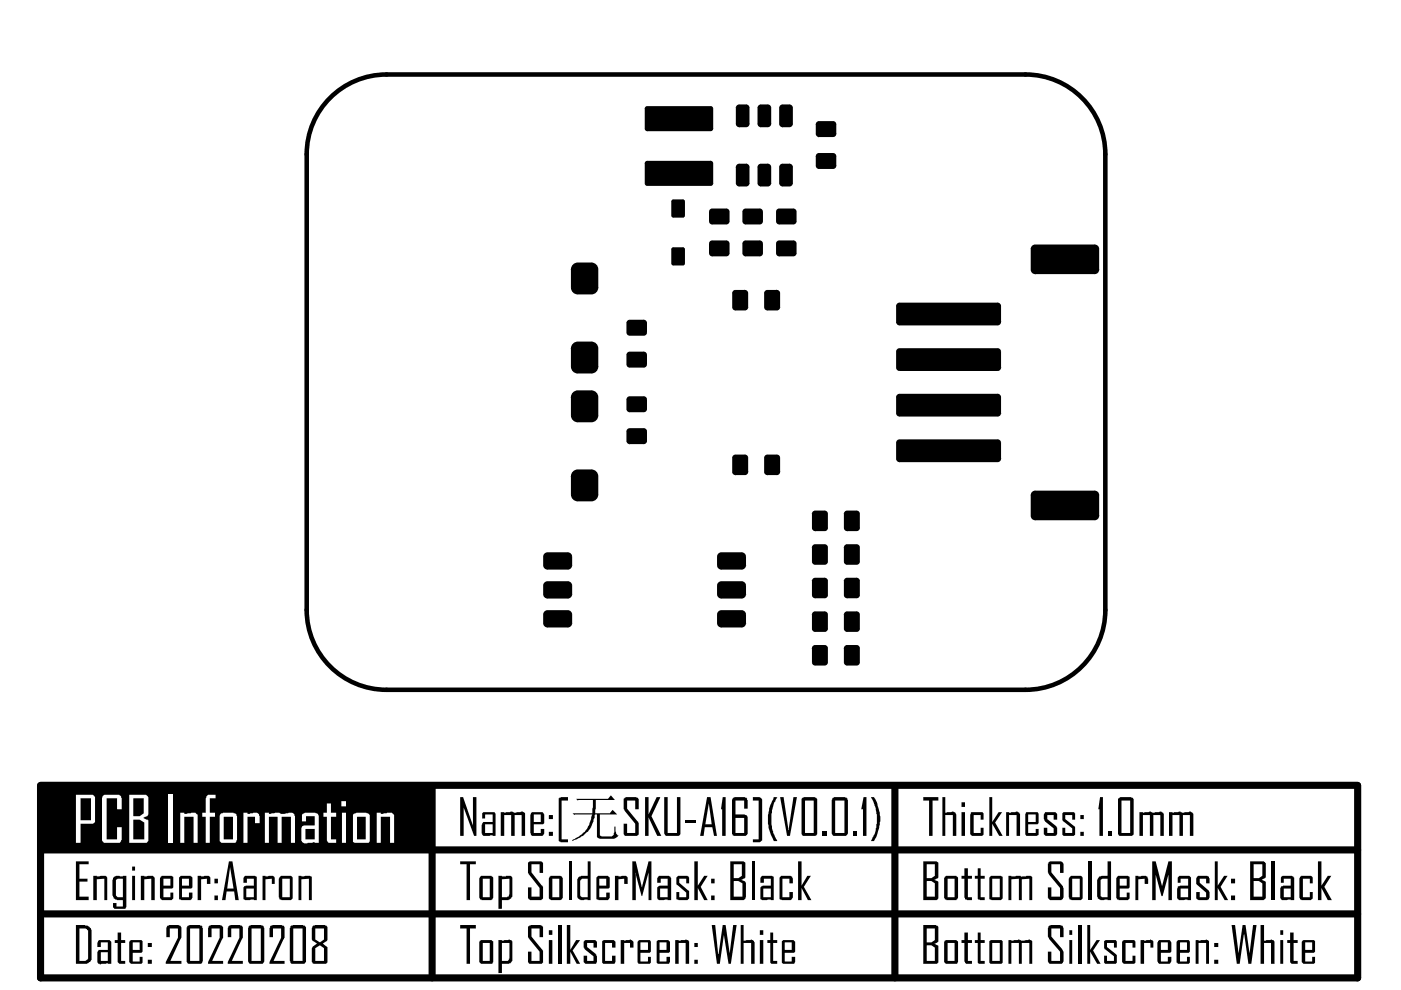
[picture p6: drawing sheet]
<svg xmlns="http://www.w3.org/2000/svg" width="297mm" height="210mm" viewBox="0 0 297 210" stroke-linecap="round" stroke-linejoin="round" font-family="sans-serif">
<path d="M69.5 21.3a16.9 16.9 0 0 1 12.5-5.5h135.4a16.9 16.9 0 0 1 17 16.9v96.6a16.9 16.9 0 0 1-17 17h-135.4a16.9 16.9 0 0 1-17-17v-96.6a16.8 16.8 0 0 1 4.5-11.4z" fill="none" stroke="#000" stroke-width=".97"/>
<path d="M8.6 166.6v40.7h279.3v-40.7M8.6 166.5h279.3M91.6 166.6v40.7M189.7 166.6v40.7M8.6 193.8h279.3M8.6 180.2h279.3" fill="none" stroke="#000" stroke-width="1.5"/>
<g fill="#000">
<path d="M16.1 182.6h2.7v.6h-2v3.1h1.8v.6h-1.8v3.2h2v.7h-2.7zM19.8 185.7h.7v.1l1.4-.1a.67 .67 0 0 1 .8 .6v4.5h-.6v-4.5l-1.6 .1v4.4h-.7zM29.9 185.7l1.2 .1a1.24 1.24 0 0 1 1.7 .4v4.6h-.7v-4.5l-1.5 .1v4.4h-.7zM41.9 185.7h.7v.1l1.1-.1a.67 .67 0 0 1 .9 .6v1.1h-.7v-1.1l-1.3 .1v4.4h-.7zM55.7 185.7h.6v.1l1.1-.1a.67 .67 0 0 1 .8 .6v1.1h-.6v-1.1l-1.3 .1v4.4h-.6zM63.3 185.7h.6v.1l1.2-.1a.69 .69 0 0 1 1 .5v4.6h-.6v-4.5l-1.6 .1v4.4h-.6zM24.9 197.7h.8v1.6h.8v.6h-.8v3.8h.8v.6h-1.2l-.4-.3v-4.1h-.6v-.6h.6zM35.4 196.4l.5-.3h1.9l.4 .1 .3 .4v2.2l-2.4 4.9h2.4v.6h-3.4v-.3l2.6-5.2v-1.9h-1.7v1.8h-.7v-2.1h.1zM44.2 196.4l.5-.3h2l.4 .1 .2 .4v2.2l-2.3 4.9h2.3v.6h-3.2v-.3l2.5-5.2v-1.9h-1.7v1.8h-.8zM48.4 196.4l.5-.3h2l.6 .4v2.3l-2.3 4.9h2.3v.6h-3.2v-.3l2.5-5.2v-1.9h-1.8v1.8h-.7zM57.3 196.4l.5-.2v-.1h1.9l.6 .4v2.3l-2.3 4.9h2.3v.6h-3.2v-.3l2.5-5.2v-1.9h-1.7v1.8h-.8z"/>
<path d="M24.1 185.9l.5-.2 .8 .1 1.4-.1v6.4a.49 .49 0 0 1-.6 .6h-1.9a.82 .82 0 0 1-.3-1.1v-.1h.7v.7h1.4v-1.4l-1.6-.1-.4-.2-.3-.6v-3.3zM24.6 186.6v3.3l.3 .3h1.2v-3.9h-1.2z"/>
<path d="M28 183.7h.6v.9h-.6zM28 185.7h.6v5.1h-.6z"/>
<path d="M34 185.9l.3-.2h1.8a.49 .49 0 0 1 .6 .6v1.8l-.2 .3h-1.8v1.8h1.4v-.9h.6v1.2l-.3 .3h-2l-.5-.4v-4.2zM34.7 186.3v1.5h1.4v-1.5z"/>
<path d="M38 186.1l.3-.4h1.9a.61 .61 0 0 1 .6 .6v1.8l-.2 .3h-2v1.8h1.5v-.9h.7v.9a.61 .61 0 0 1-.6 .6h-1.7l-.5-.2zM38.6 186.3v1.5h1.5v-1.5z"/>
<path d="M45.5 186.3h.7v1h-.7zM45.5 189.9h.7v.9h-.7z"/>
<path d="M48.5 182.6h.8l1.3 8.2h-.7l-.3-1.8h-1.6l-.2 1.8h-.7zM48.8 183.9l-.6 4.5h1.3z"/>
<path d="M51.6 186.1l.4-.4h1.8a.49 .49 0 0 1 .6 .6v4.5h-.6v-.1l-1.3 .1a.62 .62 0 0 1-.9-.4v-2.3l.1-.2 2.1-.1v-1.5h-1.5v.9h-.7zM52.2 188.4v1.8h1.6v-1.8z"/>
<path d="M59.2 186.1l.4-.4h1.8a.49 .49 0 0 1 .7 .6v4.2l-.4 .3h-2l-.3-.1-.3-.5v-3.9zM59.8 186.3v3.9h1.6v-3.9z"/>
<path d="M16.1 196.1h2v.1h.2a1.38 1.38 0 0 1 1.1 1v5.7a1.3 1.3 0 0 1-1.5 1.4h-1.8zM16.8 196.9v6.8h1.4v-.1a.66 .66 0 0 0 .5-.7v-5.2a.49 .49 0 0 0-.4-.7l-.1-.1z"/>
<path d="M20.8 199.6l.2-.3h2.2l.4 .4v4.6l-1-.1-1.5 .3-.5-.4v-2.3l.3-.4h2v-1.6h-1.5v1h-.8zM21.4 201.9v1.8h1.5v-1.8z"/>
<path d="M27.5 199.4l.3-.1h1.8a.49 .49 0 0 1 .6 .6v1.9l-.2 .2h-1.9v1.9h1.5v-1h.6v.8a.49 .49 0 0 1-.6 .6h-1.8l-.4-.3v-4.3zM28.1 199.8v1.6h1.5v-1.6z"/>
<path d="M31.3 199.9h.9v.9h-.9zM31.3 203.5h.9v.8h-.9z"/>
<path d="M39.7 196.4l.5-.3h2.2v.1a.43 .43 0 0 1 .5 .5h.1v7.2l-.4 .4h-2.7l-.3-.3v-7.4h.1zM40.3 196.9v6.8h2v-6.8z"/>
<path d="M52.7 196.4l.5-.3h2.2v.1l.5 .2 .1 .3v7.2l-.3 .4h-2.7l-.4-.4v-7.2zM53.3 196.9v6.8h2v-6.8z"/>
<path d="M61.6 196.4l.5-.2v-.1h2.2v.1h.3l.3 .4v7.1a.61 .61 0 0 1-.6 .6h-2.5l-.2-.2-.2-.4v-7h.2zM62.2 196.9v6.8h1.9v-6.8z"/>
<path d="M66.2 196.4l.5-.2v-.1h2.2l.5 .4v2.8l-.1 .3-.9 .5 1 .7v3.1a.47 .47 0 0 1-.6 .4h-2.3l-.4-.3v-3l.3-.3 .8-.6-.8-.5-.3-.4v-2.5zM66.8 196.9v2.3l1 .6 .9-.6v-2.3zM66.8 201v2.7h1.9v-2.7l-.9-.6z"/>
</g>
<path d="M8.6 166.9h82.5v13.3h-82.5z" fill-rule="evenodd" fill="#000"/>
<g fill="#fff">
<path d="M21.8 168.8l.3-.3h3a.8 .8 0 0 1 .7 .7v2.4h-1v-2.4h-2.2v8.8h2.2v-2.6h1v2.7h-.1a.63 .63 0 0 1-.8 .6h-2.9l-.4-.5v-9.1z"/>
<path d="M35.8 168.5h.8v10.2h-.8z"/>
<path d="M38.2 172.3h.9v.3l1.6-.3a.88 .88 0 0 1 1.2 .6v5.8h-.9v-5.5h-1.9v5.5h-.9z"/>
<path d="M43.7 168.9l.4-.4h1.6v.7h-1.2v3.1h1.1v.9h-1.1v5.5h-.9v-5.5h-.7v-.9h.7v-3.1z"/>
<path d="M51.6 172.3h.9v.3l1.1-.2a.94 .94 0 0 1 1.5 .7v1.4h-1v-1.3h-1.6v5.5h-.9z"/>
<path d="M56.2 172.3h.8v.3l1.4-.3h.8l.3 .3 1.6-.2a.94 .94 0 0 1 1.4 .7v5.6h-.8v-5.5h-2v5.5h-.8v-5.5h-1.9v5.5h-.8z"/>
<path d="M69.3 170.4h.9v1.9h1.1v.9h-1.1v4.8h1.1v.7h-1.3a.64 .64 0 0 1-.7-.7v-4.8h-.7v-.9h.7z"/>
<path d="M79.9 172.3h.8v.3l1.6-.3a.86 .86 0 0 1 1.3 .8v5.6h-.9v-5.5h-2v5.5h-.8z"/>
<path d="M16.1 168.5h3.3a.87 .87 0 0 1 .8 .7v4.7a.64 .64 0 0 1-.8 .7h-2.3v4.1h-1zM17.1 169.2v4.7h2.2v-4.7z"/>
<path d="M27.4 168.5h3.6l.5 .5v3.7l-.3 .4-.8 .3 1.1 .5v4.2a.63 .63 0 0 1-.8 .6h-3.3zM28.3 169.2v3.9h1.3l.9-.7v-3.2zM28.3 173.8v4.2h2.3v-3.6l-1-.6z"/>
<path d="M46.7 172.6l.6-.3h2.2l.6 .4 .2 .4v5l-.3 .5-.1 .1h-2.6a.64 .64 0 0 1-.7-.7v-5.1zM47.4 173.2v4.8h2v-4.8z"/>
<path d="M64.1 172.6l.5-.3h2.2a.85 .85 0 0 1 .8 .9v5.5h-.9v-.1l-1.4 .1a.95 .95 0 0 1-1.4-.6v-2.3a.64 .64 0 0 1 .7-.8h2.1v-1.9h-1.8v1.1h-.9zM64.8 175.8v2.2h1.9v-2.2z"/>
<path d="M72.4 169.9h1v1.1h-1zM72.5 172.3h.9v6.4h-.9z"/>
<path d="M75 172.6l.6-.3h2.1a.85 .85 0 0 1 .7 .9v4.8a.56 .56 0 0 1-.1 .6 .56 .56 0 0 1-.6 .1h-2.1a.56 .56 0 0 1-.6-.1 .56 .56 0 0 1-.2-.6v-5.2zM75.7 173.2v4.8h1.8v-4.8z"/>
</g>
<g fill="#000">
<path d="M97.6 169h.6l2.1 6v-6h.7v8.2h-.5l-2.2-6v6h-.7zM106.2 172.2h.7v.1l1.1-.1a.95 .95 0 0 1 1.1 .1l1.1-.1a.68 .68 0 0 1 1.1 .5v4.5h-.7v-4.4h-1.5v4.4h-.7v-4.4h-1.5v4.4h-.7zM118.5 169.2l.4-.2h1.5v.7h-1.3v8.3h1.3v.6h-1.6l-.3-.3zM122.1 169.4h6.8l.6-.8 .9 1h-4.1v1.9l-.1 .2v.7h3.1l.6-.7 1 1h-3.7v4.4l.4 .2h1.9a.63 .63 0 0 0 .6-.7l.2-.1v-1.2h.2v.1a2.14 2.14 0 0 0 .5 1.7h.1l-.1 .2-.7 .5h-2.9a.68 .68 0 0 1-.8-.7v-4.4h-.4a9.3 9.3 0 0 1-1.6 3.7l-1.6 1.2-1.6 .7-.1-.2a6.7 6.7 0 0 0 3.7-3.3l.6-2.1h-3.7l-.1 .1-.4-.4h4.2l.1-2.8h-3.1l-.1 .1zM132.2 169.4l.5-.4h2.2l.5 .4v2.2h-.7v-1.9h-1.7v1.8l2.4 2.9v2.3a.47 .47 0 0 1-.6 .5h-2.1a.47 .47 0 0 1-.5-.6v-2h.8v2h1.7v-2l-2.5-3zM136.8 169h.7v3.7l1.7-3.7h.8l-1.9 4.1 2.1 4.1h-.9l-1.8-3.9v3.9h-.7zM140.8 169h.8v7.6h1.9v-7.6h.8v7.6a.49 .49 0 0 1-.7 .6h-2.4l-.4-.5zM145.4 173.8h2.2v.6h-2.2zM153.2 169h.6v8.2h-.7v-5.6h-.2zM159.6 169h1.5l.5 .5v8.7l-.5 .4h-1.5v-.6h1.3v-8.3h-1.3zM164 169h.8l-.4 .9a7.1 7.1 0 0 0-.8 4.1v.2a6.9 6.9 0 0 0 .9 3.6l.3 .5h-.8a8.9 8.9 0 0 1-.1-8.8zM165.4 169h.7l1 7.1 1.1-7.1h.8l-1.5 8.2h-.6z"/>
<path d="M174.4 176.4h.8v.8h-.8zM180.9 176.4h.7v.8h-.7zM183.1 169h.6v8.2h-.7v-5.6h-.4zM184.7 169h.6a11.6 11.6 0 0 1 1.4 5.2l-.3 .9a8.3 8.3 0 0 1-1.1 3.2h-.6v-.1a9.3 9.3 0 0 0 .9-7.1zM195.8 169h3.1v.7h-1.2v7.5h-.7v-7.5h-1.2zM199.8 169h.6v3.3l1-.1a1.13 1.13 0 0 1 1.2 .1l.2 .4v4.5h-.8v-4.4h-1.6v4.4h-.6zM205.8 172.3l.1-.1h2a.49 .49 0 0 1 .6 .6v1h-.6v-1h-1.5v3.8h1.5v-1.1h.6v1.1a.49 .49 0 0 1-.6 .6h-1.8l-.4-.3v-4.2zM209.8 169h.6v5.3l1.3-2.1h.8l-1.5 2.2 1.6 2.8h-.8l-1.4-2.6v2.6h-.6zM213.3 172.2h.6v.1l1.3-.1a.76 .76 0 0 1 .9 .1v.3h.2v4.6h-.8v-4.4h-1.6v4.4h-.6zM221.6 172.2h2.2l.3 .4v1.2h-.7v-1h-1.4v.9l2 1.6 .1 1.3a.49 .49 0 0 1-.6 .6h-1.8l-.4-.3v-1.4h.7v1.1h1.4v-1l-2-1.6-.1-1.3zM225.2 172.4l.3-.2h1.8a.49 .49 0 0 1 .6 .6v1h-.6v-1h-1.4v.9l1.9 1.4 .1 1.5a.49 .49 0 0 1-.6 .6h-1.4a.49 .49 0 0 1-.7-.6v-1.1h.7v1.1h1.4v-1l-1.9-1.4-.2-.3zM233.2 169h.6v8.2h-.7v-5.6h-.2z"/>
<path d="M235.1 176.4h.7v.8h-.7zM241.6 172.2l1 .1 1.4-.2 .3 .2h.5l1.5-.2 .3 .2 .1 .3v4.6h-.7v-4.4h-1.5v4.4h-.7v-4.4h-1.5v4.4h-.7zM247.9 172.2l.9 .1 1.5-.2 .3 .2h.4l1.5-.2 .4 .2 .1 .3v4.6h-.7v-4.4h-1.5v4.4h-.7v-4.4h-1.5v4.4h-.7zM97.6 182.6h3.3v.6h-1.2v7.6h-.8v-7.6h-1.3zM97.6 196.1h3.3v.8h-1.2v7.4h-.8v-7.4h-1.3zM111.9 182.9l.4-.3h2.2a.49 .49 0 0 1 .6 .6v1.9h-.7v-1.9h-1.7v1.8l2.4 3v2.2a.61 .61 0 0 1-.6 .6h-1.9a.61 .61 0 0 1-.7-.6v-2.1h.8v2h1.7v-1.8l-2.5-3.2zM120.5 182.6h.7v8.2h-.7zM130.4 185.7h.7v.1l1.1-.1a.67 .67 0 0 1 .9 .6v1.1h-.8v-1.1l-1.2 .1v4.4h-.7zM134.1 182.6h.7l1.4 5.5 1.3-5.5h.6v8.2h-.6v-5.8l-1.3 5h-.2l-1.3-5 .1 .4v5.4h-.7zM143.4 186.1l.4-.4h1.7a.49 .49 0 0 1 .6 .6v1h-.6v-1h-1.5v.9l2.1 1.7v1.6l-.4 .3h-1.8l-.5-.2v-1.5h.6v1.1h1.5v-.9l-2.1-1.8zM147.2 182.6h.7v5.2l1.4-2.1h.7l-1.4 2.3 1.4 2.8h-.7l-1.4-2.5v2.5h-.7zM150.9 196.1h.7l.8 6.5 .8-6.5h.6l.9 6.5 .7-6.5h.8l-1.2 8.2h-.5l-1-6.6-.9 6.6h-.6z"/>
<path d="M159.4 182.6h.6v8.2h-.6zM165.3 186.1l.3-.4h2l.4 .2 .1 1.4h-.7v-1h-1.5v3.9h1.5v-1.1h.7v1.3l-.2 .3-.3 .1h-1.8l-.5-.2zM169.2 182.6h.7v5.2l1.3-2.1h.7l-1.5 2.3 1.6 2.8h-.7l-1.4-2.5v2.5h-.7zM204.5 184.1h.7v1.6h.9v.6h-.9v3.9h.9v.6h-1l-.4-.1-.2-.3v-4.1h-.6v-.6h.6zM207.3 184.1h.6v1.6h.9v.6h-.9v3.9h.9v.6h-1l-.5-.2v-4.3h-.6v-.6h.6zM213.8 185.7h.6v.1l2-.1 .2 .2 1.4-.2a.62 .62 0 0 1 .9 .5v4.6h-.7v-4.5l-1.6 .1v4.4h-.6v-4.5l-1.6 .1v4.4h-.6zM222.3 182.9l.2-.3h2.5l.5 .5v2h-.7v-1.9h-1.9v1.8l2.5 2.9 .1 .4v2.1l-.5 .4h-2.3l-.5-.4v-2.3h.7v2h1.9v-1.8l-2.5-3-.1-.3v-1.9h.1zM230.8 182.6h.7v8.2h-.7zM240.7 185.7h.6v.1l1.1-.1a.87 .87 0 0 1 1 .6v1.1h-.7v-1.1l-1.4 .1v4.4h-.6zM244.3 182.6h.7l1.4 5.5 1.3-5.5h.8v8.2h-.8v-5.6l.2-.2-1.4 5h-.2l-1.4-5 .1 .1v5.7h-.7zM253.8 185.9l.2-.2h2l.5 .5v1.1h-.8v-1h-1.3v.9l2.1 1.9v1.3l-.5 .4h-1.9l-.5-.3v-1.4h.8v1.1h1.3v-.9l-2.1-1.9zM257.6 182.6h.6v5.2l1.3-2.1h.8l-1.5 2.3 1.6 2.8h-.8l-1.4-2.5v2.5h-.6z"/>
<path d="M261.1 196.1h.8l.7 6.5 .9-6.5h.6l.8 6.5 .8-6.5h.7l-1.1 8.2h-.6l-.9-6.6-1 6.6h-.6zM269.6 182.6h.7v8.2h-.7zM275.6 185.9l.3-.2h1.8a.49 .49 0 0 1 .6 .6v1h-.6v-1h-1.5v3.9h1.5v-1.1h.6v1.1a.61 .61 0 0 1-.6 .6h-1.7l-.5-.4v-4.2zM279.4 182.6h.8v5.2l1.3-2.1h.8l-1.5 2.3 1.6 2.8h-.9l-1.3-2.5v2.5h-.8zM111.9 196.5l.7-.4h2l.5 .4v2.2h-.7v-1.8h-1.7v1.7l2.4 2.9v2.4a.47 .47 0 0 1-.6 .4h-2.1a.47 .47 0 0 1-.5-.6v-1.9h.8v1.9h1.7v-1.9l-2.5-3.1zM118.3 196.1h.8v8.2h-.8zM120.2 196.1h.7v5.3l1.2-2.1h.9l-1.6 2.2 1.6 2.8h-.7l-1.4-2.5v2.5h-.7zM123.9 199.4l.2-.1h2.1l.4 .4v1.2h-.8v-1h-1.3v.9l1.9 1.6 .2 1.3a.49 .49 0 0 1-.6 .6h-1.9l-.4-.3v-1.4h.8v1.1h1.3v-.9l-1.8-1.5-.3-.4zM127.7 199.6l.2-.3h2.2l.4 .4v1.2h-.7v-1h-1.5v3.8h1.5v-1.1h.7v1.1a.49 .49 0 0 1-.6 .6h-1.6a.49 .49 0 0 1-.6-.6zM131.6 199.3h.7v.1l1-.1a.78 .78 0 0 1 1 .5v1.1h-.7v-1h-1.3v4.4h-.7zM143.2 199.3h.7v.1l1.1-.1a.76 .76 0 0 1 1 .1l.1 .2v4.7h-.7v-4.4h-1.5v4.4h-.7zM157 196.1h.7v3.3l1.4-.1a.7 .7 0 0 1 .9 .5v4.5h-.7v-4.4h-1.6v4.4h-.7z"/>
<path d="M163.3 197.7h.6v1.6h.9v.6h-.9v3.8h.9v.6h-1.2l-.3-.2v-4.2h-.6v-.6h.6zM204.5 197.7h.7v1.6h.9v.6h-.9v3.8h.9v.6h-1.3l-.3-.4v-4h-.6v-.6h.6zM207.3 197.7h.6v1.6h.9v.6h-.9v3.8h.9v.6h-1.3l-.2-.2v-4.2h-.6v-.6h.6zM213.8 199.3h.6v.1l1.5-.2 .6 .2 1.6-.2 .5 .1 .3 .3v4.7h-.7v-4.4h-1.6v4.4h-.6v-4.4h-1.6v4.4h-.6zM222.3 196.4l.5-.3h2.1v.1l.5 .2 .1 2.3h-.7v-1.8h-1.9v1.7l2.3 2.7 .3 .5v2.1l-.4 .4h-2.6l-.3-.4v-2.1h.7v1.9h1.9v-1.9l-2.4-2.7-.2-.5zM228.6 196.1h.7v8.2h-.7zM230.5 196.1h.6v5.3l1.4-2.1h.7l-1.4 2.2 1.6 2.8h-.8l-1.5-2.5v2.5h-.6zM234.1 199.6l.2-.3h1.9a.49 .49 0 0 1 .6 .6v1h-.6v-1h-1.5v.9l2.1 1.7v1.2a.49 .49 0 0 1-.6 .6h-1.9l-.2-.2v-1.5h.6v1.1h1.5v-.9l-2-1.5-.1-.3zM238 199.4l.3-.1h1.8a.49 .49 0 0 1 .6 .6v1h-.6v-1h-1.5v3.8h1.5v-1.1h.6v1.1a.49 .49 0 0 1-.6 .6h-1.8l-.4-.3v-4.3zM241.8 199.3l1.1 .1 1.1-.2 .5 .4v1.3h-.6v-1h-1.3v4.4h-.8zM253.5 199.3h.6v.1l1.5-.1a.55 .55 0 0 1 .7 .5v4.5h-.6v-4.4h-1.6v4.4h-.6zM267.3 196.1h.7v3.3l1.1-.1a.76 .76 0 0 1 1 .1l.1 .2v4.7h-.7v-4.4h-1.5v4.4h-.7z"/>
<path d="M273.5 197.7h.8v1.6h.8v.6h-.8v3.8h.8v.6h-1.3l-.3-.2v-4.2h-.6v-.6h.6z"/>
<path d="M137.2 27.3v.5zM136.7 27.3h.5v.5l-.2-.1z"/>
<path d="M136.7 23h.5zM136.8 22.8l.4-.3v.5h-.5z"/>
<path d="M137.2 38.9v.5zM136.7 38.9h.5v.5l-.2-.1z"/>
<path d="M136.7 34.6h.5zM136.8 34.4l.4-.3v.5h-.5z"/>
<path d="M150.7 27.3h.5zM150.7 27.3h.5l-.3 .4-.2 .1z"/>
<path d="M150.7 22.5v.5zM150.7 22.5l.2 .1 .3 .4h-.5z"/>
<path d="M150.7 38.9h.5zM150.7 38.9h.5l-.3 .4-.2 .1z"/>
<path d="M150.7 34.1v.5zM150.7 34.1l.4 .3 .1 .2h-.5z"/>
<path d="M156 22.9h.7zM156.2 22.4l.5-.3v.8h-.7z"/>
<path d="M156.7 26.3v.7zM156 26.3h.7v.7a.73 .73 0 0 1-.7-.7z"/>
<path d="M156 35.4h.7zM156.2 34.9l.5-.2v.7h-.7z"/>
<path d="M156.7 38.8v.7zM156 38.8h.7v.7a.73 .73 0 0 1-.7-.7z"/>
<path d="M158.2 22.1v.8zM158.2 22.1a.73 .73 0 0 1 .7 .8h-.7z"/>
<path d="M158.2 26.3h.7zM158.2 26.3h.7a.73 .73 0 0 1-.7 .7z"/>
<path d="M158.2 34.7v.7zM158.2 34.7a.73 .73 0 0 1 .7 .7h-.7z"/>
<path d="M158.2 38.8h.7zM158.2 38.8h.7a.73 .73 0 0 1-.7 .7z"/>
<path d="M160.6 22.9h.7zM160.8 22.4l.5-.3v.8h-.7z"/>
<path d="M161.3 26.3v.7zM160.6 26.3h.7v.7a.73 .73 0 0 1-.7-.7z"/>
<path d="M160.6 35.4h.7zM160.8 34.9l.5-.2v.7h-.7z"/>
<path d="M161.3 38.8v.7zM160.6 38.8h.7v.7a.73 .73 0 0 1-.7-.7z"/>
<path d="M162.8 22.1v.8zM162.8 22.1a.73 .73 0 0 1 .7 .8h-.7z"/>
<path d="M162.8 26.3h.7zM162.8 26.3h.7a.73 .73 0 0 1-.7 .7z"/>
<path d="M162.8 34.7v.7zM162.8 34.7a.73 .73 0 0 1 .7 .7h-.7z"/>
<path d="M162.8 38.8h.7zM162.8 38.8h.7a.73 .73 0 0 1-.7 .7z"/>
<path d="M165.2 22.9h.7zM165.4 22.4l.5-.3v.8h-.7z"/>
<path d="M165.9 26.3v.7zM165.2 26.3h.7v.7a.73 .73 0 0 1-.7-.7z"/>
<path d="M165.2 35.4h.7zM165.4 34.9l.5-.2v.7h-.7z"/>
<path d="M165.9 38.8v.7zM165.2 38.8h.7v.7a.73 .73 0 0 1-.7-.7z"/>
<path d="M167.4 22.1v.8zM167.4 22.1a.73 .73 0 0 1 .7 .8h-.7z"/>
<path d="M167.4 26.3h.7zM167.4 26.3h.7a.73 .73 0 0 1-.7 .7z"/>
<path d="M167.4 34.7v.7zM167.4 34.7a.73 .73 0 0 1 .7 .7h-.7z"/>
<path d="M167.4 38.8h.7zM167.4 38.8h.7a.73 .73 0 0 1-.7 .7z"/>
<path d="M173 33.1h.6zM173.2 32.6l.4-.2v.7h-.6z"/>
<path d="M173.6 35.1v.7zM173 35.1h.6v.7a.68 .68 0 0 1-.6-.7z"/>
<path d="M173 26.4h.6zM173.2 25.9l.4-.2v.7h-.6z"/>
<path d="M173.6 28.4v.7zM173 28.4h.6v.7a.68 .68 0 0 1-.6-.7z"/>
<path d="M176.6 35.1h.7zM176.6 35.1h.7a.68 .68 0 0 1-.7 .7z"/>
<path d="M176.6 32.4v.7zM176.6 32.4a.68 .68 0 0 1 .7 .7h-.7z"/>
<path d="M176.6 28.4h.7zM176.6 28.4h.7a.68 .68 0 0 1-.7 .7z"/>
<path d="M176.6 25.7v.7zM176.6 25.7a.68 .68 0 0 1 .7 .7h-.7z"/>
<path d="M121 57.1h1.5zM121.3 56.3l.7-.6h.5v1.4h-1.5z"/>
<path d="M125.4 55.7v1.4zM125.4 55.7a1.45 1.45 0 0 1 1.4 1.4h-1.4z"/>
<path d="M142.3 52.9h.5zM142.4 52.6l.4-.2v.5h-.5z"/>
<path d="M142.8 55.9v.4zM142.3 55.9h.5v.4l-.3-.1z"/>
<path d="M142.3 42.7h.5zM142.4 42.5l.4-.2v.4h-.5z"/>
<path d="M142.8 45.7v.4zM142.3 45.7h.5v.4h-.3z"/>
<path d="M144.8 55.9h.4zM144.8 55.9h.4l-.2 .3-.2 .1z"/>
<path d="M144.8 52.4v.5zM144.8 52.4l.2 .1 .2 .4h-.4z"/>
<path d="M144.8 45.7h.4zM144.8 45.7h.4l-.2 .4h-.2z"/>
<path d="M144.8 42.3v.4zM144.8 42.3h.2l.2 .4h-.4z"/>
<path d="M150.3 51.7h.7zM150.5 51.2l.5-.2v.7h-.7z"/>
<path d="M151 53.7v.7zM150.3 53.7h.7v.7a.68 .68 0 0 1-.7-.7z"/>
<path d="M150.3 44.9h.7zM150.5 44.4l.5-.2v.7h-.7z"/>
<path d="M151 46.9v.7zM150.3 46.9h.7v.7a.68 .68 0 0 1-.7-.7z"/>
<path d="M154 53.7h.7zM154 53.7h.7a.68 .68 0 0 1-.7 .7z"/>
<path d="M154 51v.7zM154 51a.68 .68 0 0 1 .7 .7h-.7z"/>
<path d="M154 46.9h.7zM154 46.9h.7a.68 .68 0 0 1-.7 .7z"/>
<path d="M154 44.2v.7zM154 44.2a.68 .68 0 0 1 .7 .7h-.7z"/>
<path d="M157.4 51.7h.7zM157.6 51.2l.5-.2v.7h-.7z"/>
<path d="M158.1 53.7v.7zM157.4 53.7h.7v.7a.68 .68 0 0 1-.7-.7z"/>
<path d="M157.4 44.9h.7zM157.6 44.4l.5-.2v.7h-.7z"/>
<path d="M158.1 46.9v.7zM157.4 46.9h.7v.7a.68 .68 0 0 1-.7-.7z"/>
<path d="M161.1 53.7h.7zM161.1 53.7h.7a.68 .68 0 0 1-.7 .7z"/>
<path d="M161.1 51v.7zM161.1 51a.68 .68 0 0 1 .7 .7h-.7z"/>
<path d="M161.1 46.9h.7zM161.1 46.9h.7a.68 .68 0 0 1-.7 .7z"/>
<path d="M161.1 44.2v.7zM161.1 44.2a.68 .68 0 0 1 .7 .7h-.7z"/>
<path d="M164.5 51.7h.7zM164.7 51.2l.5-.2v.7h-.7z"/>
<path d="M165.2 53.7v.7zM164.5 53.7h.7v.7a.68 .68 0 0 1-.7-.7z"/>
<path d="M164.5 44.9h.7zM164.7 44.4l.5-.2v.7h-.7z"/>
<path d="M165.2 46.9v.7zM164.5 46.9h.7v.7a.68 .68 0 0 1-.7-.7z"/>
<path d="M168.2 53.7h.7zM168.2 53.7h.7a.68 .68 0 0 1-.7 .7z"/>
<path d="M168.2 51v.7zM168.2 51a.68 .68 0 0 1 .7 .7h-.7z"/>
<path d="M168.2 46.9h.7zM168.2 46.9h.7a.68 .68 0 0 1-.7 .7z"/>
<path d="M168.2 44.2v.7zM168.2 44.2a.68 .68 0 0 1 .7 .7h-.7z"/>
<path d="M218.5 52.8h1zM218.8 52.1l.7-.3v1h-1z"/>
<path d="M219.5 57.2v.9zM218.5 57.2h1v.9a.94 .94 0 0 1-1-.9z"/>
<path d="M232.1 51.8v1zM232.1 51.8a.94 .94 0 0 1 .9 1h-.9z"/>
<path d="M232.1 57.2h.9zM232.1 57.2h.9a.94 .94 0 0 1-.9 .9z"/>
<path d="M121 73.9h1.5zM121.3 73l.7-.5 .5-.1v1.5h-1.5z"/>
<path d="M122.5 77.7v1.5zM121 77.7h1.5v1.5a1.45 1.45 0 0 1-1.5-1.5z"/>
<path d="M122.5 61v1.4zM121 61h1.5v1.4a1.45 1.45 0 0 1-1.5-1.4z"/>
<path d="M125.4 77.7h1.4zM125.4 77.7h1.4a1.45 1.45 0 0 1-1.4 1.5z"/>
<path d="M125.4 72.4v1.5zM125.4 72.4a1.45 1.45 0 0 1 1.4 1.5h-1.4z"/>
<path d="M125.4 61h1.4zM125.4 61h1.4a1.45 1.45 0 0 1-1.4 1.4z"/>
<path d="M132.8 68.5h.7zM133 68l.5-.2v.7h-.7z"/>
<path d="M133.5 70.5v.7zM132.8 70.5h.7v.7a.68 .68 0 0 1-.7-.7z"/>
<path d="M132.8 75.2h.7zM133 74.8l.5-.2v.6h-.7z"/>
<path d="M133.5 77.3v.6zM132.8 77.3h.7v.6a.68 .68 0 0 1-.7-.6z"/>
<path d="M136.5 70.5h.7zM136.5 70.5h.7a.68 .68 0 0 1-.7 .7z"/>
<path d="M136.5 67.8v.7zM136.5 67.8a.68 .68 0 0 1 .7 .7h-.7z"/>
<path d="M136.5 77.3h.7zM136.5 77.3h.7a.68 .68 0 0 1-.7 .6z"/>
<path d="M136.5 74.6v.6zM136.5 74.6a.68 .68 0 0 1 .7 .6h-.7z"/>
<path d="M155.9 65.1v.7zM155.2 65.1h.7v.7a.68 .68 0 0 1-.7-.7z"/>
<path d="M155.2 62.2h.7zM155.4 61.7l.5-.2v.7h-.7z"/>
<path d="M157.9 65.1h.7zM157.9 65.1h.7a.68 .68 0 0 1-.7 .7z"/>
<path d="M157.9 61.5v.7zM157.9 61.5a.68 .68 0 0 1 .7 .7h-.7z"/>
<path d="M162.7 65.1v.7zM162 65.1h.7v.7a.68 .68 0 0 1-.7-.7z"/>
<path d="M162 62.2h.7zM162.2 61.7l.5-.2v.7h-.7z"/>
<path d="M164.7 65.1h.7zM164.7 65.1h.7a.68 .68 0 0 1-.7 .7z"/>
<path d="M164.7 61.5v.7zM164.7 61.5a.68 .68 0 0 1 .7 .7h-.7z"/>
<path d="M190 74.6h.7zM190.2 74l.5-.2v.8h-.7z"/>
<path d="M190.7 77.9v.8zM190 77.9h.7v.8a.73 .73 0 0 1-.7-.8z"/>
<path d="M190 64.9h.7zM190.2 64.4l.5-.2v.7h-.7z"/>
<path d="M190.7 68.3v.7zM190 68.3h.7v.7a.73 .73 0 0 1-.7-.7z"/>
<path d="M211.5 77.9h.7zM211.5 77.9h.7a.73 .73 0 0 1-.7 .8z"/>
<path d="M211.5 73.8v.8zM211.5 73.8a.73 .73 0 0 1 .7 .8h-.7z"/>
<path d="M211.5 68.3h.7zM211.5 68.3h.7a.73 .73 0 0 1-.7 .7z"/>
<path d="M211.5 64.2v.7zM211.5 64.2a.73 .73 0 0 1 .7 .7h-.7z"/>
<path d="M121 84.2h1.5zM121.3 83.4l.7-.6h.5v1.4h-1.5z"/>
<path d="M122.5 88.1v1.4zM121 88.1h1.5v1.4a1.45 1.45 0 0 1-1.5-1.4z"/>
<path d="M125.4 88.1h1.4zM125.4 88.1h1.4a1.45 1.45 0 0 1-1.4 1.4z"/>
<path d="M125.4 82.8v1.4zM125.4 82.8a1.45 1.45 0 0 1 1.4 1.4h-1.4z"/>
<path d="M132.8 91.5h.7zM133 91l.5-.2v.7h-.7z"/>
<path d="M133.5 93.5v.7zM132.8 93.5h.7v.7a.68 .68 0 0 1-.7-.7z"/>
<path d="M132.8 84.7h.7zM133 84.2l.5-.2v.7h-.7z"/>
<path d="M133.5 86.7v.7zM132.8 86.7h.7v.7a.68 .68 0 0 1-.7-.7z"/>
<path d="M136.5 93.5h.7zM136.5 93.5h.7a.68 .68 0 0 1-.7 .7z"/>
<path d="M136.5 90.8v.7zM136.5 90.8a.68 .68 0 0 1 .7 .7h-.7z"/>
<path d="M136.5 86.7h.7zM136.5 86.7h.7a.68 .68 0 0 1-.7 .7z"/>
<path d="M136.5 84v.7zM136.5 84a.68 .68 0 0 1 .7 .7h-.7z"/>
<path d="M155.2 97.1h.7zM155.4 96.6l.5-.2v.7h-.7z"/>
<path d="M157.9 96.4v.7zM157.9 96.4a.68 .68 0 0 1 .7 .7h-.7z"/>
<path d="M162 97.1h.7zM162.2 96.6l.5-.2v.7h-.7z"/>
<path d="M164.7 96.4v.7zM164.7 96.4a.68 .68 0 0 1 .7 .7h-.7z"/>
<path d="M190 93.9h.7zM190.2 93.4l.5-.2v.7h-.7z"/>
<path d="M190.7 97.3v.7zM190 97.3h.7v.7a.73 .73 0 0 1-.7-.7z"/>
<path d="M190 84.2h.7zM190.2 83.7l.5-.2v.7h-.7z"/>
<path d="M190.7 87.6v.7zM190 87.6h.7v.7a.73 .73 0 0 1-.7-.7z"/>
<path d="M211.5 97.3h.7zM211.5 97.3h.7a.73 .73 0 0 1-.7 .7z"/>
<path d="M211.5 93.2v.7zM211.5 93.2a.73 .73 0 0 1 .7 .7h-.7z"/>
<path d="M211.5 87.6h.7zM211.5 87.6h.7a.73 .73 0 0 1-.7 .7z"/>
<path d="M211.5 83.5v.7zM211.5 83.5a.73 .73 0 0 1 .7 .7h-.7z"/>
<path d="M115.2 118h.9zM115.4 117.4l.7-.3v.9h-.9z"/>
<path d="M116.1 119.9v.9zM115.2 119.9h.9v.9a.92 .92 0 0 1-.9-.9z"/>
<path d="M120.4 119.9h.9zM120.4 119.9h.9a.92 .92 0 0 1-.9 .9z"/>
<path d="M120.4 117.1v.9zM120.4 117.1a.92 .92 0 0 1 .9 .9h-.9z"/>
<path d="M121 101h1.5zM121.3 100.1l.7-.5 .5-.1v1.5h-1.5z"/>
<path d="M122.5 104.8v1.5zM121 104.8h1.5v1.5a1.45 1.45 0 0 1-1.5-1.5z"/>
<path d="M125.4 104.8h1.4zM125.4 104.8h1.4a1.45 1.45 0 0 1-1.4 1.5z"/>
<path d="M125.4 99.5v1.5zM125.4 99.5a1.45 1.45 0 0 1 1.4 1.5h-1.4z"/>
<path d="M152 118h.9zM152.3 117.4l.6-.3v.9h-.9z"/>
<path d="M152.9 119.9v.9zM152 119.9h.9v.9a.92 .92 0 0 1-.9-.9z"/>
<path d="M155.9 100.1v.6zM155.2 100.1h.7v.6a.68 .68 0 0 1-.7-.6z"/>
<path d="M157.3 119.9h.9zM157.3 119.9h.9a.92 .92 0 0 1-.9 .9z"/>
<path d="M157.3 117.1v.9zM157.3 117.1a.92 .92 0 0 1 .9 .9h-.9z"/>
<path d="M157.9 100.1h.7zM157.9 100.1h.7a.68 .68 0 0 1-.7 .6z"/>
<path d="M162.7 100.1v.6zM162 100.1h.7v.6a.68 .68 0 0 1-.7-.6z"/>
<path d="M164.7 100.1h.7zM164.7 100.1h.7a.68 .68 0 0 1-.7 .6z"/>
<path d="M172.8 111.9v.7zM172.1 111.9h.7v.7a.68 .68 0 0 1-.7-.7z"/>
<path d="M172.1 108.9h.7zM172.3 108.5l.5-.2v.6h-.7z"/>
<path d="M172.8 119.1v.6zM172.1 119.1h.7v.6a.68 .68 0 0 1-.7-.6z"/>
<path d="M172.1 116.1h.7zM172.3 115.6l.5-.2v.7h-.7z"/>
<path d="M174.9 111.9h.6zM174.9 111.9h.6a.68 .68 0 0 1-.6 .7z"/>
<path d="M174.9 108.3v.6zM174.9 108.3a.68 .68 0 0 1 .6 .6h-.6z"/>
<path d="M174.9 119.1h.6zM174.9 119.1h.6a.68 .68 0 0 1-.6 .6z"/>
<path d="M174.9 115.4v.7zM174.9 115.4a.68 .68 0 0 1 .6 .7h-.6z"/>
<path d="M179.6 111.9v.7zM178.9 111.9h.7v.7a.68 .68 0 0 1-.7-.7z"/>
<path d="M178.9 108.9h.7zM179.1 108.5l.5-.2v.6h-.7z"/>
<path d="M179.6 119.1v.6zM178.9 119.1h.7v.6a.68 .68 0 0 1-.7-.6z"/>
<path d="M178.9 116.1h.7zM179.1 115.6l.5-.2v.7h-.7z"/>
<path d="M181.6 111.9h.7zM181.6 111.9h.7a.68 .68 0 0 1-.7 .7z"/>
<path d="M181.6 108.3v.6zM181.6 108.3a.68 .68 0 0 1 .7 .6h-.7z"/>
<path d="M181.6 119.1h.7zM181.6 119.1h.7a.68 .68 0 0 1-.7 .6z"/>
<path d="M181.6 115.4v.7zM181.6 115.4a.68 .68 0 0 1 .7 .7h-.7z"/>
<path d="M218.5 105h1zM218.8 104.3l.7-.3v1h-1z"/>
<path d="M219.5 109.4v.9zM218.5 109.4h1v.9a.94 .94 0 0 1-1-.9z"/>
<path d="M232.1 104v1zM232.1 104a.94 .94 0 0 1 .9 1h-.9z"/>
<path d="M232.1 109.4h.9zM232.1 109.4h.9a.94 .94 0 0 1-.9 .9z"/>
<path d="M115.2 130.3h.9zM115.4 129.6l.7-.2v.9h-.9z"/>
<path d="M116.1 132.1v.9zM115.2 132.1h.9v.9a.92 .92 0 0 1-.9-.9z"/>
<path d="M115.2 124.2h.9zM115.4 123.5l.7-.3v1h-.9z"/>
<path d="M116.1 126v.9zM115.2 126h.9v.9a.92 .92 0 0 1-.9-.9z"/>
<path d="M120.4 132.1h.9zM120.4 132.1h.9a.92 .92 0 0 1-.9 .9z"/>
<path d="M120.4 129.4v.9zM120.4 129.4a.92 .92 0 0 1 .9 .9h-.9z"/>
<path d="M120.4 126h.9zM120.4 126h.9a.92 .92 0 0 1-.9 .9z"/>
<path d="M120.4 123.2v1zM120.4 123.2a.92 .92 0 0 1 .9 1h-.9z"/>
<path d="M152 130.3h.9zM152.3 129.6l.6-.2v.9h-.9z"/>
<path d="M152.9 132.1v.9zM152 132.1h.9v.9a.92 .92 0 0 1-.9-.9z"/>
<path d="M152 124.2h.9zM152.3 123.5l.6-.3v1h-.9z"/>
<path d="M152.9 126v.9zM152 126h.9v.9a.92 .92 0 0 1-.9-.9z"/>
<path d="M157.3 132.1h.9zM157.3 132.1h.9a.92 .92 0 0 1-.9 .9z"/>
<path d="M157.3 129.4v.9zM157.3 129.4a.92 .92 0 0 1 .9 .9h-.9z"/>
<path d="M157.3 126h.9zM157.3 126h.9a.92 .92 0 0 1-.9 .9z"/>
<path d="M157.3 123.2v1zM157.3 123.2a.92 .92 0 0 1 .9 1h-.9z"/>
<path d="M172.1 137.4h.7zM172.3 137l.5-.2v.6h-.7z"/>
<path d="M172.1 130.3h.7zM172.3 129.8l.5-.2v.7h-.7z"/>
<path d="M172.8 133.3v.7zM172.1 133.3h.7v.7a.68 .68 0 0 1-.7-.7z"/>
<path d="M172.1 123.2h.7zM172.3 122.7l.5-.2v.7h-.7z"/>
<path d="M172.8 126.2v.6zM172.1 126.2h.7v.6a.68 .68 0 0 1-.7-.6z"/>
<path d="M174.9 136.8v.6zM174.9 136.8a.68 .68 0 0 1 .6 .6h-.6z"/>
<path d="M174.9 129.6v.7zM174.9 129.6a.68 .68 0 0 1 .6 .7h-.6z"/>
<path d="M174.9 133.3h.6zM174.9 133.3h.6a.68 .68 0 0 1-.6 .7z"/>
<path d="M174.9 122.5v.7zM174.9 122.5a.68 .68 0 0 1 .6 .7h-.6z"/>
<path d="M174.9 126.2h.6zM174.9 126.2h.6a.68 .68 0 0 1-.6 .6z"/>
<path d="M178.9 137.4h.7zM179.1 137l.5-.2v.6h-.7z"/>
<path d="M178.9 130.3h.7zM179.1 129.8l.5-.2v.7h-.7z"/>
<path d="M179.6 133.3v.7zM178.9 133.3h.7v.7a.68 .68 0 0 1-.7-.7z"/>
<path d="M178.9 123.2h.7zM179.1 122.7l.5-.2v.7h-.7z"/>
<path d="M179.6 126.2v.6zM178.9 126.2h.7v.6a.68 .68 0 0 1-.7-.6z"/>
<path d="M181.6 136.8v.6zM181.6 136.8a.68 .68 0 0 1 .7 .6h-.7z"/>
<path d="M181.6 129.6v.7zM181.6 129.6a.68 .68 0 0 1 .7 .7h-.7z"/>
<path d="M181.6 133.3h.7zM181.6 133.3h.7a.68 .68 0 0 1-.7 .7z"/>
<path d="M181.6 122.5v.7zM181.6 122.5a.68 .68 0 0 1 .7 .7h-.7z"/>
<path d="M181.6 126.2h.7zM181.6 126.2h.7a.68 .68 0 0 1-.7 .6z"/>
<path d="M172.8 140.4v.7zM172.1 140.4h.7v.7a.68 .68 0 0 1-.7-.7z"/>
<path d="M174.9 140.4h.6zM174.9 140.4h.6a.68 .68 0 0 1-.6 .7z"/>
<path d="M179.6 140.4v.7zM178.9 140.4h.7v.7a.68 .68 0 0 1-.7-.7z"/>
<path d="M181.6 140.4h.7zM181.6 140.4h.7a.68 .68 0 0 1-.7 .7z"/>
<path d="M102.2 172.4l.3-.2h1.9a.49 .49 0 0 1 .7 .6v4.4h-.7v-.1l-1.3 .1a.62 .62 0 0 1-.9-.5h-.1l.1-2.2 .3-.2h1.9v-1.6h-1.5v.8h-.7zM102.9 174.8v1.8h1.5v-1.8z"/>
<path d="M112.6 172.4l.2-.2h2.2l.3 .2 .1 .3v1.8l-.3 .3h-1.9v1.8h1.4v-.8h.8v.9l-.4 .5h-2.2l-.2-.2-.2-.4v-3.9h.2zM113.2 172.7v1.6h1.4v-1.6z"/>
<path d="M116.4 172.8h.8v.9h-.8zM116.4 176.4h.8v.8h-.8z"/>
<path d="M149.9 169h.8l1.3 8.2h-.6l-.4-1.8h-1.6l-.2 1.8h-.8zM150.3 170.4l-.8 4.4h1.4z"/>
<path d="M155.3 169.2l.4-.2h2.2l.5 .2 .1 2.3h-.7v-1.8h-1.9v3h2l.4 .1 .2 .4v3.7l-.4 .3h-2.5l-.4-.3v-7.4h.1zM155.9 173.4v3.2h1.9v-3.2z"/>
<path d="M169.9 169.4l.5-.4h2.4l.5 .4v7.2a.49 .49 0 0 1-.7 .6h-2.2a.47 .47 0 0 1-.5-.6zM170.7 169.7v6.9h1.8v-6.9z"/>
<path d="M176.5 169.2l.3-.2h2.4l.5 .2 .1 .4v7a.61 .61 0 0 1-.6 .6h-2.5l-.4-.5v-7.1zM177.1 169.7v6.9h1.9v-6.9z"/>
<path d="M203.9 170.1h.7v1h-.7zM203.9 172.2h.7v5h-.7z"/>
<path d="M217.5 172.3l.1-.1h2a.49 .49 0 0 1 .6 .6v1.7l-.2 .3h-2v1.8h1.6v-.8h.6v.8a.49 .49 0 0 1-.6 .6h-1.6a.49 .49 0 0 1-.6-.6v-4zM218 172.7v1.6h1.6v-1.6z"/>
<path d="M229.1 172.8h.7v.9h-.7zM229.1 176.4h.7v.8h-.7z"/>
<path d="M237 169.4l.5-.4h2.4l.5 .4v7.3a.47 .47 0 0 1-.7 .5h-2.2a.47 .47 0 0 1-.5-.6zM237.8 169.7v6.9h1.8v-6.9z"/>
<path d="M101.7 185.9l.3-.2h2a.61 .61 0 0 1 .6 .6v3.9a.61 .61 0 0 1-.6 .6h-1.9l-.5-.4v-4.2zM102.4 186.3v3.9h1.4v-3.9z"/>
<path d="M105.7 185.7h.7v.1l1.4-.1a.67 .67 0 0 1 .8 .6v3.8l-.3 .5-.5 .2h-1.4v1.9h-.7zM106.4 186.4v3.8h1.1l.4-.2 .1-.4v-3.3z"/>
<path d="M116.4 197.2h.7v1h-.7zM116.4 199.3h.7v5h-.7z"/>
<path d="M116.5 185.9l.2-.2h2.1l.4 .2 .1 .3v4.2l-.2 .3-.3 .1h-1.9l-.5-.3v-4.3zM117.1 186.3v3.9h1.5v-3.9z"/>
<path d="M124.6 182.6h.6v8.2l-1-.1a1.37 1.37 0 0 1-1.8-.6v-3.7l.2-.5 .7-.2h1.3zM123 186.7v2.9a.74 .74 0 0 0 1.1 .6h.5v-3.9h-1.2z"/>
<path d="M126.4 186.1l.4-.4h1.9a.61 .61 0 0 1 .6 .6v1.8l-.3 .3h-1.9v1.8h1.4v-.9h.8v.9a.61 .61 0 0 1-.6 .6h-1.8l-.5-.2zM127.1 186.3v1.5h1.4v-1.5z"/>
<path d="M139.5 185.9l.2-.2h2.1l.5 .5v4.6h-.7v-.1l-1.3 .1a.72 .72 0 0 1-1-.6v-2.1l.5-.3h1.8v-1.5h-1.5v.9h-.8zM140 188.4v1.8h1.6v-1.8z"/>
<path d="M150.8 186.3h.7v1h-.7zM150.8 189.9h.7v.9h-.7z"/>
<path d="M154.8 182.6h2.6a.49 .49 0 0 1 .6 .6v2.9l-.8 .5 .7 .2 .2 .4v3l-.1 .4-.3 .2h-2.9zM155.6 183.2v3h1l.7-.5v-2.5zM155.6 186.8v3.3h1.8v-2.8l-.8-.5z"/>
<path d="M161.1 197.2h.7v1h-.7zM161.1 199.3h.7v5h-.7z"/>
<path d="M161.2 186.1l.4-.4h1.8a.49 .49 0 0 1 .6 .6v4.5h-.6v-.1l-1.2 .1a.69 .69 0 0 1-1-.4v-2.3l.5-.3h1.7v-1.5h-1.4v.9h-.8zM161.8 188.4v1.8h1.6v-1.8z"/>
<path d="M195.8 182.6h2.5a.49 .49 0 0 1 .6 .6v2.9l-.8 .5 .8 .3v3.3a.49 .49 0 0 1-.6 .6h-2.5zM196.5 183.2v3h1l.7-.5v-2.5zM196.5 186.8v3.3h1.7v-2.8l-.7-.5z"/>
<path d="M200.3 185.9l.2-.2h2a.61 .61 0 0 1 .6 .6v3.9a.61 .61 0 0 1-.6 .6h-1.8l-.5-.4v-4.2zM200.9 186.3v3.9h1.5v-3.9z"/>
<path d="M209.8 186.1l.3-.4h1.9a.49 .49 0 0 1 .6 .6v4.2l-.4 .3h-1.9l-.5-.2zM210.4 186.3v3.9h1.6v-3.9z"/>
<path d="M226.7 197.2h.6v1h-.6zM226.7 199.3h.6v5h-.6z"/>
<path d="M226.7 186.1l.4-.4h1.8a.49 .49 0 0 1 .6 .6v4.2l-.3 .3h-2l-.5-.2-.1-.4v-3.9zM227.3 186.3v3.9h1.6v-3.9z"/>
<path d="M234.8 182.6h.8v8.2l-1.4-.1a1.05 1.05 0 0 1-1.1 0 1.05 1.05 0 0 1-.5-1v-3.1l.1-.3a.94 .94 0 0 1 1-.6h1.1zM233.4 186.6v3a.63 .63 0 0 0 .7 .6h.7v-3.9h-1.1z"/>
<path d="M236.8 185.9l.2-.2h1.9a.49 .49 0 0 1 .6 .6v1.8l-.2 .3h-1.9v1.8h1.5v-.9h.6v1.2l-.4 .3h-1.9l-.5-.4v-4.2zM237.4 186.3v1.5h1.5v-1.5z"/>
<path d="M249.7 186.1l.4-.4h2.1l.3 .4v4.7l-1.2-.1a1.24 1.24 0 0 1-1.7-.3l.1-2.4 .5-.2h1.7v-1.5h-1.6v.9h-.6zM250.3 188.4v1.8h1.6v-1.8z"/>
<path d="M261 186.3h.9v1h-.9zM261 189.9h.9v.9h-.9z"/>
<path d="M265.1 182.6h2.9l.4 .4v3.1l-.9 .5 .9 .3v3.6l-.5 .3h-2.8zM265.8 183.2v3h1.1l.7-.5v-2.5zM265.8 186.8v3.3h1.8v-2.8l-.7-.5z"/>
<path d="M271.4 197.2h.7v1h-.7zM271.4 199.3h.7v5h-.7z"/>
<path d="M271.7 185.8l.2-.1h1.9a.61 .61 0 0 1 .6 .6v4.5h-.7v-.1l-1.3 .1a.68 .68 0 0 1-1-.6v-1.9l.2-.3 .5-.2h1.6v-1.5h-1.5v.9h-.6zM272.2 188.4v1.8h1.5v-1.8z"/>
<path d="M101.7 199.4l.3-.1h2a.61 .61 0 0 1 .6 .6v3.8a.49 .49 0 0 1-.6 .6h-2l-.4-.3v-4.3zM102.4 199.9v3.8h1.4v-3.8z"/>
<path d="M105.7 199.3h.7v.1l1.1-.1a.76 .76 0 0 1 1 .1l.1 .2v3.6a.92 .92 0 0 1-1.1 1.1h-1.1v2h-.7zM106.4 199.9v3.8h1.2l.4-.5v-3.3z"/>
<path d="M135.3 199.4l.2-.1h1.9a.49 .49 0 0 1 .6 .6v1.9l-.2 .2h-2v1.9h1.6v-1h.6v.8a.49 .49 0 0 1-.6 .6h-1.6a.49 .49 0 0 1-.6-.6v-4zM135.8 199.8v1.6h1.6v-1.6z"/>
<path d="M139.2 199.6l.3-.3h2.2l.4 .4v2.1l-.3 .2h-2v1.9h1.5v-1h.8v.8a.49 .49 0 0 1-.7 .6h-1.9l-.3-.2zM139.8 199.8v1.6h1.5v-1.6z"/>
<path d="M147.2 199.9h.7v.9h-.7zM147.2 203.5h.7v.8h-.7z"/>
<path d="M165.8 199.6l.2-.3h2.2l.4 .4v2.1l-.3 .2h-1.9v1.9h1.5v-1h.7v.8a.49 .49 0 0 1-.6 .6h-1.6a.49 .49 0 0 1-.6-.6zM166.4 199.8v1.6h1.5v-1.6z"/>
<path d="M195.8 196.1h2.7l.4 .4v3.2l-.8 .4 .8 .4v3.4a.47 .47 0 0 1-.6 .4h-2.5zM196.5 196.9v2.9h1l.7-.5v-2.4zM196.5 200.4v3.3h1.7v-2.8l-.7-.5z"/>
<path d="M200.3 199.4l.2-.1h2a.61 .61 0 0 1 .6 .6v3.8a.49 .49 0 0 1-.6 .6h-2l-.3-.3v-4.3zM200.9 199.9v3.8h1.5v-3.8z"/>
<path d="M209.8 199.6l.2-.3h2a.49 .49 0 0 1 .6 .6v3.8a.49 .49 0 0 1-.6 .6h-1.6a.49 .49 0 0 1-.6-.6zM210.4 199.9v3.8h1.6v-3.8z"/>
<path d="M245.5 199.6l.3-.3h2.2l.2 .3 .1 .2v2l-.2 .2h-2v1.9h1.5v-1h.7v1l-.3 .4h-2.2l-.3-.2-.1-.2v-4.1zM246.1 199.8v1.6h1.5v-1.6z"/>
<path d="M249.6 199.4l.2-.1h1.9a.49 .49 0 0 1 .6 .6v1.9l-.3 .2h-1.8v1.9h1.5v-1h.6v.8a.49 .49 0 0 1-.6 .6h-2l-.3-.2v-4.4zM250.2 199.8v1.6h1.5v-1.6z"/>
<path d="M257.4 199.9h.9v.9h-.9zM257.4 203.5h.9v.8h-.9z"/>
<path d="M276.1 199.4l.3-.1h1.8a.49 .49 0 0 1 .6 .6v1.9l-.2 .2h-1.9v1.9h1.5v-1h.6v.8a.49 .49 0 0 1-.6 .6h-1.8l-.4-.3v-4.3zM276.7 199.8v1.6h1.5v-1.6z"/>
</g>
<g fill="#000">
<path d="M136.7 23l.5-.5h13.5l.5 .5v4.3l-.5 .5h-13.5l-.5-.5z" fill-rule="evenodd"/>
<path d="M136.7 34.6l.5-.5h13.5l.5 .5v4.3l-.5 .5h-13.5l-.5-.5z" fill-rule="evenodd"/>
<path d="M156.7 22.1h1.5l.7 .8v3.4l-.7 .7h-1.5l-.7-.7v-3.4z" fill-rule="evenodd"/>
<path d="M156.7 34.7h1.5l.7 .7v3.4l-.7 .7h-1.5l-.7-.7v-3.4z" fill-rule="evenodd"/>
<path d="M160.6 22.9l.7-.8h1.5l.7 .8v3.4l-.7 .7h-1.5l-.7-.7z" fill-rule="evenodd"/>
<path d="M160.6 35.4l.7-.7h1.5l.7 .7v3.4l-.7 .7h-1.5l-.7-.7z" fill-rule="evenodd"/>
<path d="M165.2 22.9l.7-.8h1.5l.7 .8v3.4l-.7 .7h-1.5l-.7-.7z" fill-rule="evenodd"/>
<path d="M165.2 35.4l.7-.7h1.5l.7 .7v3.4l-.7 .7h-1.5l-.7-.7z" fill-rule="evenodd"/>
<path d="M173 33.1l.6-.7h3l.7 .7v2l-.7 .7h-3l-.6-.7z" fill-rule="evenodd"/>
<path d="M173 26.4l.6-.7h3l.7 .7v2l-.7 .7h-3l-.6-.7z" fill-rule="evenodd"/>
<path d="M121 57.1l1.5-1.4h2.9l1.4 1.4v3.9l-1.4 1.4h-2.9l-1.5-1.4z" fill-rule="evenodd"/>
<path d="M142.3 52.9l.5-.5h2l.4 .5v3l-.4 .4h-2l-.5-.4z" fill-rule="evenodd"/>
<path d="M142.3 42.7l.5-.4h2l.4 .4v3l-.4 .4h-2l-.5-.4z" fill-rule="evenodd"/>
<path d="M151 51h3l.7 .7v2l-.7 .7h-3l-.7-.7v-2z" fill-rule="evenodd"/>
<path d="M150.3 44.9l.7-.7h3l.7 .7v2l-.7 .7h-3l-.7-.7z" fill-rule="evenodd"/>
<path d="M157.4 51.7l.7-.7h3l.7 .7v2l-.7 .7h-3l-.7-.7z" fill-rule="evenodd"/>
<path d="M157.4 44.9l.7-.7h3l.7 .7v2l-.7 .7h-3l-.7-.7z" fill-rule="evenodd"/>
<path d="M165.2 51h3l.7 .7v2l-.7 .7h-3l-.7-.7v-2z" fill-rule="evenodd"/>
<path d="M164.5 44.9l.7-.7h3l.7 .7v2l-.7 .7h-3l-.7-.7z" fill-rule="evenodd"/>
<path d="M218.5 52.8l1-1h12.6l.9 1v4.4l-.9 .9h-12.6l-1-.9z" fill-rule="evenodd"/>
<path d="M121 73.9l1.5-1.5h2.9l1.4 1.5v3.8l-1.4 1.5h-2.9l-1.5-1.5z" fill-rule="evenodd"/>
<path d="M132.8 68.5l.7-.7h3l.7 .7v2l-.7 .7h-3l-.7-.7z" fill-rule="evenodd"/>
<path d="M132.8 75.2l.7-.6h3l.7 .6v2.1l-.7 .6h-3l-.7-.6z" fill-rule="evenodd"/>
<path d="M155.2 62.2l.7-.7h2l.7 .7v2.9l-.7 .7h-2l-.7-.7z" fill-rule="evenodd"/>
<path d="M162 62.2l.7-.7h2l.7 .7v2.9l-.7 .7h-2l-.7-.7z" fill-rule="evenodd"/>
<path d="M190 74.6l.7-.8h20.8l.7 .8v3.3l-.7 .8h-20.8l-.7-.8z" fill-rule="evenodd"/>
<path d="M190 64.9l.7-.7h20.8l.7 .7v3.4l-.7 .7h-20.8l-.7-.7z" fill-rule="evenodd"/>
<path d="M121 84.2l1.5-1.4h2.9l1.4 1.4v3.9l-1.4 1.4h-2.9l-1.5-1.4z" fill-rule="evenodd"/>
<path d="M132.8 91.5l.7-.7h3l.7 .7v2l-.7 .7h-3l-.7-.7z" fill-rule="evenodd"/>
<path d="M132.8 84.7l.7-.7h3l.7 .7v2l-.7 .7h-3l-.7-.7z" fill-rule="evenodd"/>
<path d="M155.2 97.1l.7-.7h2l.7 .7v3l-.7 .6h-2l-.7-.6z" fill-rule="evenodd"/>
<path d="M162 97.1l.7-.7h2l.7 .7v3l-.7 .6h-2l-.7-.6z" fill-rule="evenodd"/>
<path d="M190 93.9l.7-.7h20.8l.7 .7v3.4l-.7 .7h-20.8l-.7-.7z" fill-rule="evenodd"/>
<path d="M190 84.2l.7-.7h20.8l.7 .7v3.4l-.7 .7h-20.8l-.7-.7z" fill-rule="evenodd"/>
<path d="M115.2 118l.9-.9h4.3l.9 .9v1.9l-.9 .9h-4.3l-.9-.9z" fill-rule="evenodd"/>
<path d="M121 101l1.5-1.5h2.9l1.4 1.5v3.8l-1.4 1.5h-2.9l-1.5-1.5z" fill-rule="evenodd"/>
<path d="M152 118l.9-.9h4.4l.9 .9v1.9l-.9 .9h-4.4l-.9-.9z" fill-rule="evenodd"/>
<path d="M172.1 108.9l.7-.6h2.1l.6 .6v3l-.6 .7h-2.1l-.7-.7z" fill-rule="evenodd"/>
<path d="M172.1 116.1l.7-.7h2.1l.6 .7v3l-.6 .6h-2.1l-.7-.6z" fill-rule="evenodd"/>
<path d="M178.9 108.9l.7-.6h2l.7 .6v3l-.7 .7h-2l-.7-.7z" fill-rule="evenodd"/>
<path d="M178.9 116.1l.7-.7h2l.7 .7v3l-.7 .6h-2l-.7-.6z" fill-rule="evenodd"/>
<path d="M218.5 105l1-1h12.6l.9 1v4.4l-.9 .9h-12.6l-1-.9z" fill-rule="evenodd"/>
<path d="M115.2 130.3l.9-.9h4.3l.9 .9v1.8l-.9 .9h-4.3l-.9-.9z" fill-rule="evenodd"/>
<path d="M115.2 124.2l.9-1h4.3l.9 1v1.8l-.9 .9h-4.3l-.9-.9z" fill-rule="evenodd"/>
<path d="M152 130.3l.9-.9h4.4l.9 .9v1.8l-.9 .9h-4.4l-.9-.9z" fill-rule="evenodd"/>
<path d="M152 124.2l.9-1h4.4l.9 1v1.8l-.9 .9h-4.4l-.9-.9z" fill-rule="evenodd"/>
<path d="M172.1 137.4l.7-.6h2.1l.6 .6v3l-.6 .7h-2.1l-.7-.7z" fill-rule="evenodd"/>
<path d="M172.1 130.3l.7-.7h2.1l.6 .7v3l-.6 .7h-2.1l-.7-.7z" fill-rule="evenodd"/>
<path d="M172.1 123.2l.7-.7h2.1l.6 .7v3l-.6 .6h-2.1l-.7-.6z" fill-rule="evenodd"/>
<path d="M178.9 137.4l.7-.6h2l.7 .6v3l-.7 .7h-2l-.7-.7z" fill-rule="evenodd"/>
<path d="M178.9 130.3l.7-.7h2l.7 .7v3l-.7 .7h-2l-.7-.7z" fill-rule="evenodd"/>
<path d="M178.9 123.2l.7-.7h2l.7 .7v3l-.7 .6h-2l-.7-.6z" fill-rule="evenodd"/>
</g>
</svg>
